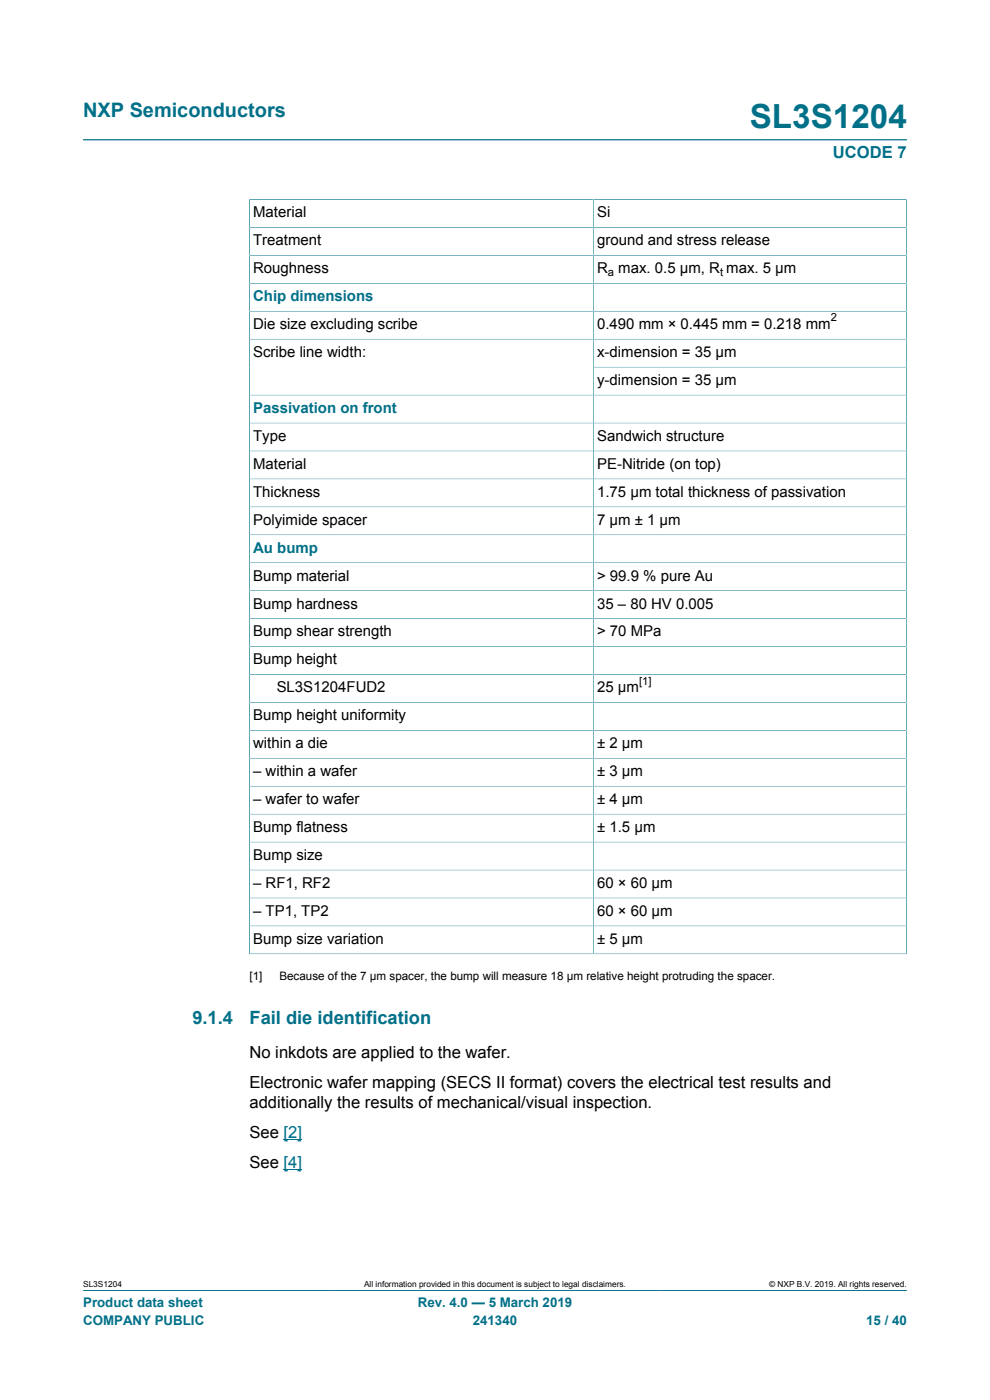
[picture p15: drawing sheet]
<svg xmlns="http://www.w3.org/2000/svg" width="210mm" height="297mm" viewBox="0 0 210 297" stroke-linecap="round" stroke-linejoin="round" font-family="sans-serif">
<defs><g id="words">
<text font-size="7.1" fill="#007088" x="159" y="27.2">SL3S1204</text>
<text font-size="4.2" fill="#007088" x="17.6" y="24.8">NXP Semiconductors</text>
<g font-size="3.9" fill="#007088">
<text x="40.8" y="217.2">9.1.4</text>
<text x="52.9" y="217.2">Fail die identification</text>
</g>
<text font-size="3.5" fill="#007088" x="176.7" y="33.5">UCODE 7</text>
<g font-size="3.5">
<text x="52.9" y="224.5">No inkdots are applied to the wafer.</text>
<text x="52.9" y="230.9">Electronic wafer mapping (SECS II format) covers the electrical test results and</text>
<text x="52.9" y="235.1">additionally the results of mechanical/visual inspection.</text>
<text x="52.9" y="241.5">See [2]</text>
<text x="52.9" y="247.8">See [4]</text>
</g>
<g font-size="3.2">
<text x="53.7" y="46.1">Material</text>
<text x="126.7" y="46.1">Si</text>
<text x="53.7" y="52">Treatment</text>
<text x="126.7" y="52">ground and stress release</text>
<text x="53.7" y="58">Roughness</text>
<text x="126.7" y="58">R max. 0.5 μm, R max. 5 μm</text>
<text x="53.7" y="69.8">Die size excluding scribe</text>
<text x="126.7" y="69.8">0.490 mm × 0.445 mm = 0.218 mm</text>
<text x="53.7" y="75.8">Scribe line width:</text>
<text x="126.7" y="75.8">x-dimension = 35 μm</text>
<text x="126.7" y="81.7">y-dimension = 35 μm</text>
<text x="53.7" y="93.5">Type</text>
<text x="126.7" y="93.5">Sandwich structure</text>
<text x="53.7" y="99.5">Material</text>
<text x="126.7" y="99.5">PE-Nitride (on top)</text>
<text x="53.7" y="105.4">Thickness</text>
<text x="126.7" y="105.4">1.75 μm total thickness of passivation</text>
<text x="53.7" y="111.3">Polyimide spacer</text>
<text x="126.7" y="111.3">7 μm ± 1 μm</text>
<text x="53.7" y="123.2">Bump material</text>
<text x="126.7" y="123.2">&gt; 99.9 % pure Au</text>
<text x="53.7" y="129.1">Bump hardness</text>
<text x="126.7" y="129.1">35 – 80 HV 0.005</text>
<text x="53.7" y="135">Bump shear strength</text>
<text x="126.7" y="135">&gt; 70 MPa</text>
<text x="53.7" y="140.9">Bump height</text>
<text x="58.7" y="146.9">SL3S1204FUD2</text>
<text x="126.7" y="146.9">25 μm</text>
<text x="53.7" y="152.8">Bump height uniformity</text>
<text x="53.7" y="158.7">within a die</text>
<text x="126.7" y="158.7">± 2 μm</text>
<text x="53.7" y="164.7">– within a wafer</text>
<text x="126.7" y="164.7">± 3 μm</text>
<text x="53.7" y="170.6">– wafer to wafer</text>
<text x="126.7" y="170.6">± 4 μm</text>
<text x="53.7" y="176.5">Bump flatness</text>
<text x="126.7" y="176.5">± 1.5 μm</text>
<text x="53.7" y="182.4">Bump size</text>
<text x="53.7" y="188.4">– RF1, RF2</text>
<text x="126.7" y="188.4">60 × 60 μm</text>
<text x="53.7" y="194.3">– TP1, TP2</text>
<text x="126.7" y="194.3">60 × 60 μm</text>
<text x="53.7" y="200.2">Bump size variation</text>
<text x="126.7" y="200.2">± 5 μm</text>
</g>
<g font-size="3.2" fill="#007088">
<text x="53.7" y="63.9">Chip dimensions</text>
<text x="53.7" y="87.6">Passivation on front</text>
<text x="53.7" y="117.2">Au bump</text>
</g>
<g font-size="2.8" fill="#007088">
<text x="17.6" y="277.3">Product data sheet</text>
<text x="17.6" y="281">COMPANY PUBLIC</text>
<text x="88.6" y="277.3">Rev. 4.0 — 5 March 2019</text>
<text x="100.3" y="281">241340</text>
<text x="183.7" y="281">15 / 40</text>
</g>
<g font-size="2.5">
<text x="52.9" y="208">[1]</text>
<text x="59.3" y="208">Because of the 7 μm spacer, the bump will measure 18 μm relative height protruding the spacer.</text>
</g>
<g font-size="2.4">
<text x="129" y="58.6">a</text>
<text x="152.7" y="58.6">t</text>
<text x="176.2" y="68.2">2</text>
<text x="135.5" y="145.2">[1]</text>
</g>
<g font-size="1.8">
<text x="17.6" y="273.1">SL3S1204</text>
<text x="77.2" y="273.1">All information provided in this document is subject to legal disclaimers.</text>
<text x="163.2" y="273.1">© NXP B.V. 2019. All rights reserved.</text>
</g>
</g></defs>
<g fill="none" stroke="#007088" stroke-width=".21">
<path d="M17.6 29.7h174.8M52.8 42.3h139.5M52.9 48.3h139.4M52.9 42.3v160.1M52.9 54.2h139.4M125.9 42.3v160.1M192.3 42.3v160.1M52.9 60.1h139.4M52.9 66h139.4M52.9 72h139.4M125.9 77.9h66.4M52.9 89.7h139.4"/>
<path d="M52.9 95.7h139.4M192.3 83.8h-139.4M52.9 101.6h139.4M52.9 107.5h139.4M52.9 113.5h139.4M52.9 119.4h139.4M52.9 125.3h139.4M52.9 131.2h139.4M52.9 137.2h139.4M52.9 143.1h139.4M52.9 149h139.4M52.9 154.9h139.4"/>
<path d="M52.9 160.9h139.4M52.9 166.8h139.4M52.9 172.7h139.4M52.9 178.6h139.4M52.9 184.6h139.4M52.9 190.5h139.4M52.9 196.4h139.4M52.8 202.4h139.5M17.6 273.8h174.8"/>
</g>
<path d="M60.2 241.8h3.9M60.2 248.2h3.9" fill="none" stroke="#00f" stroke-width=".21"/>
<use href="#words"/>
</svg>
